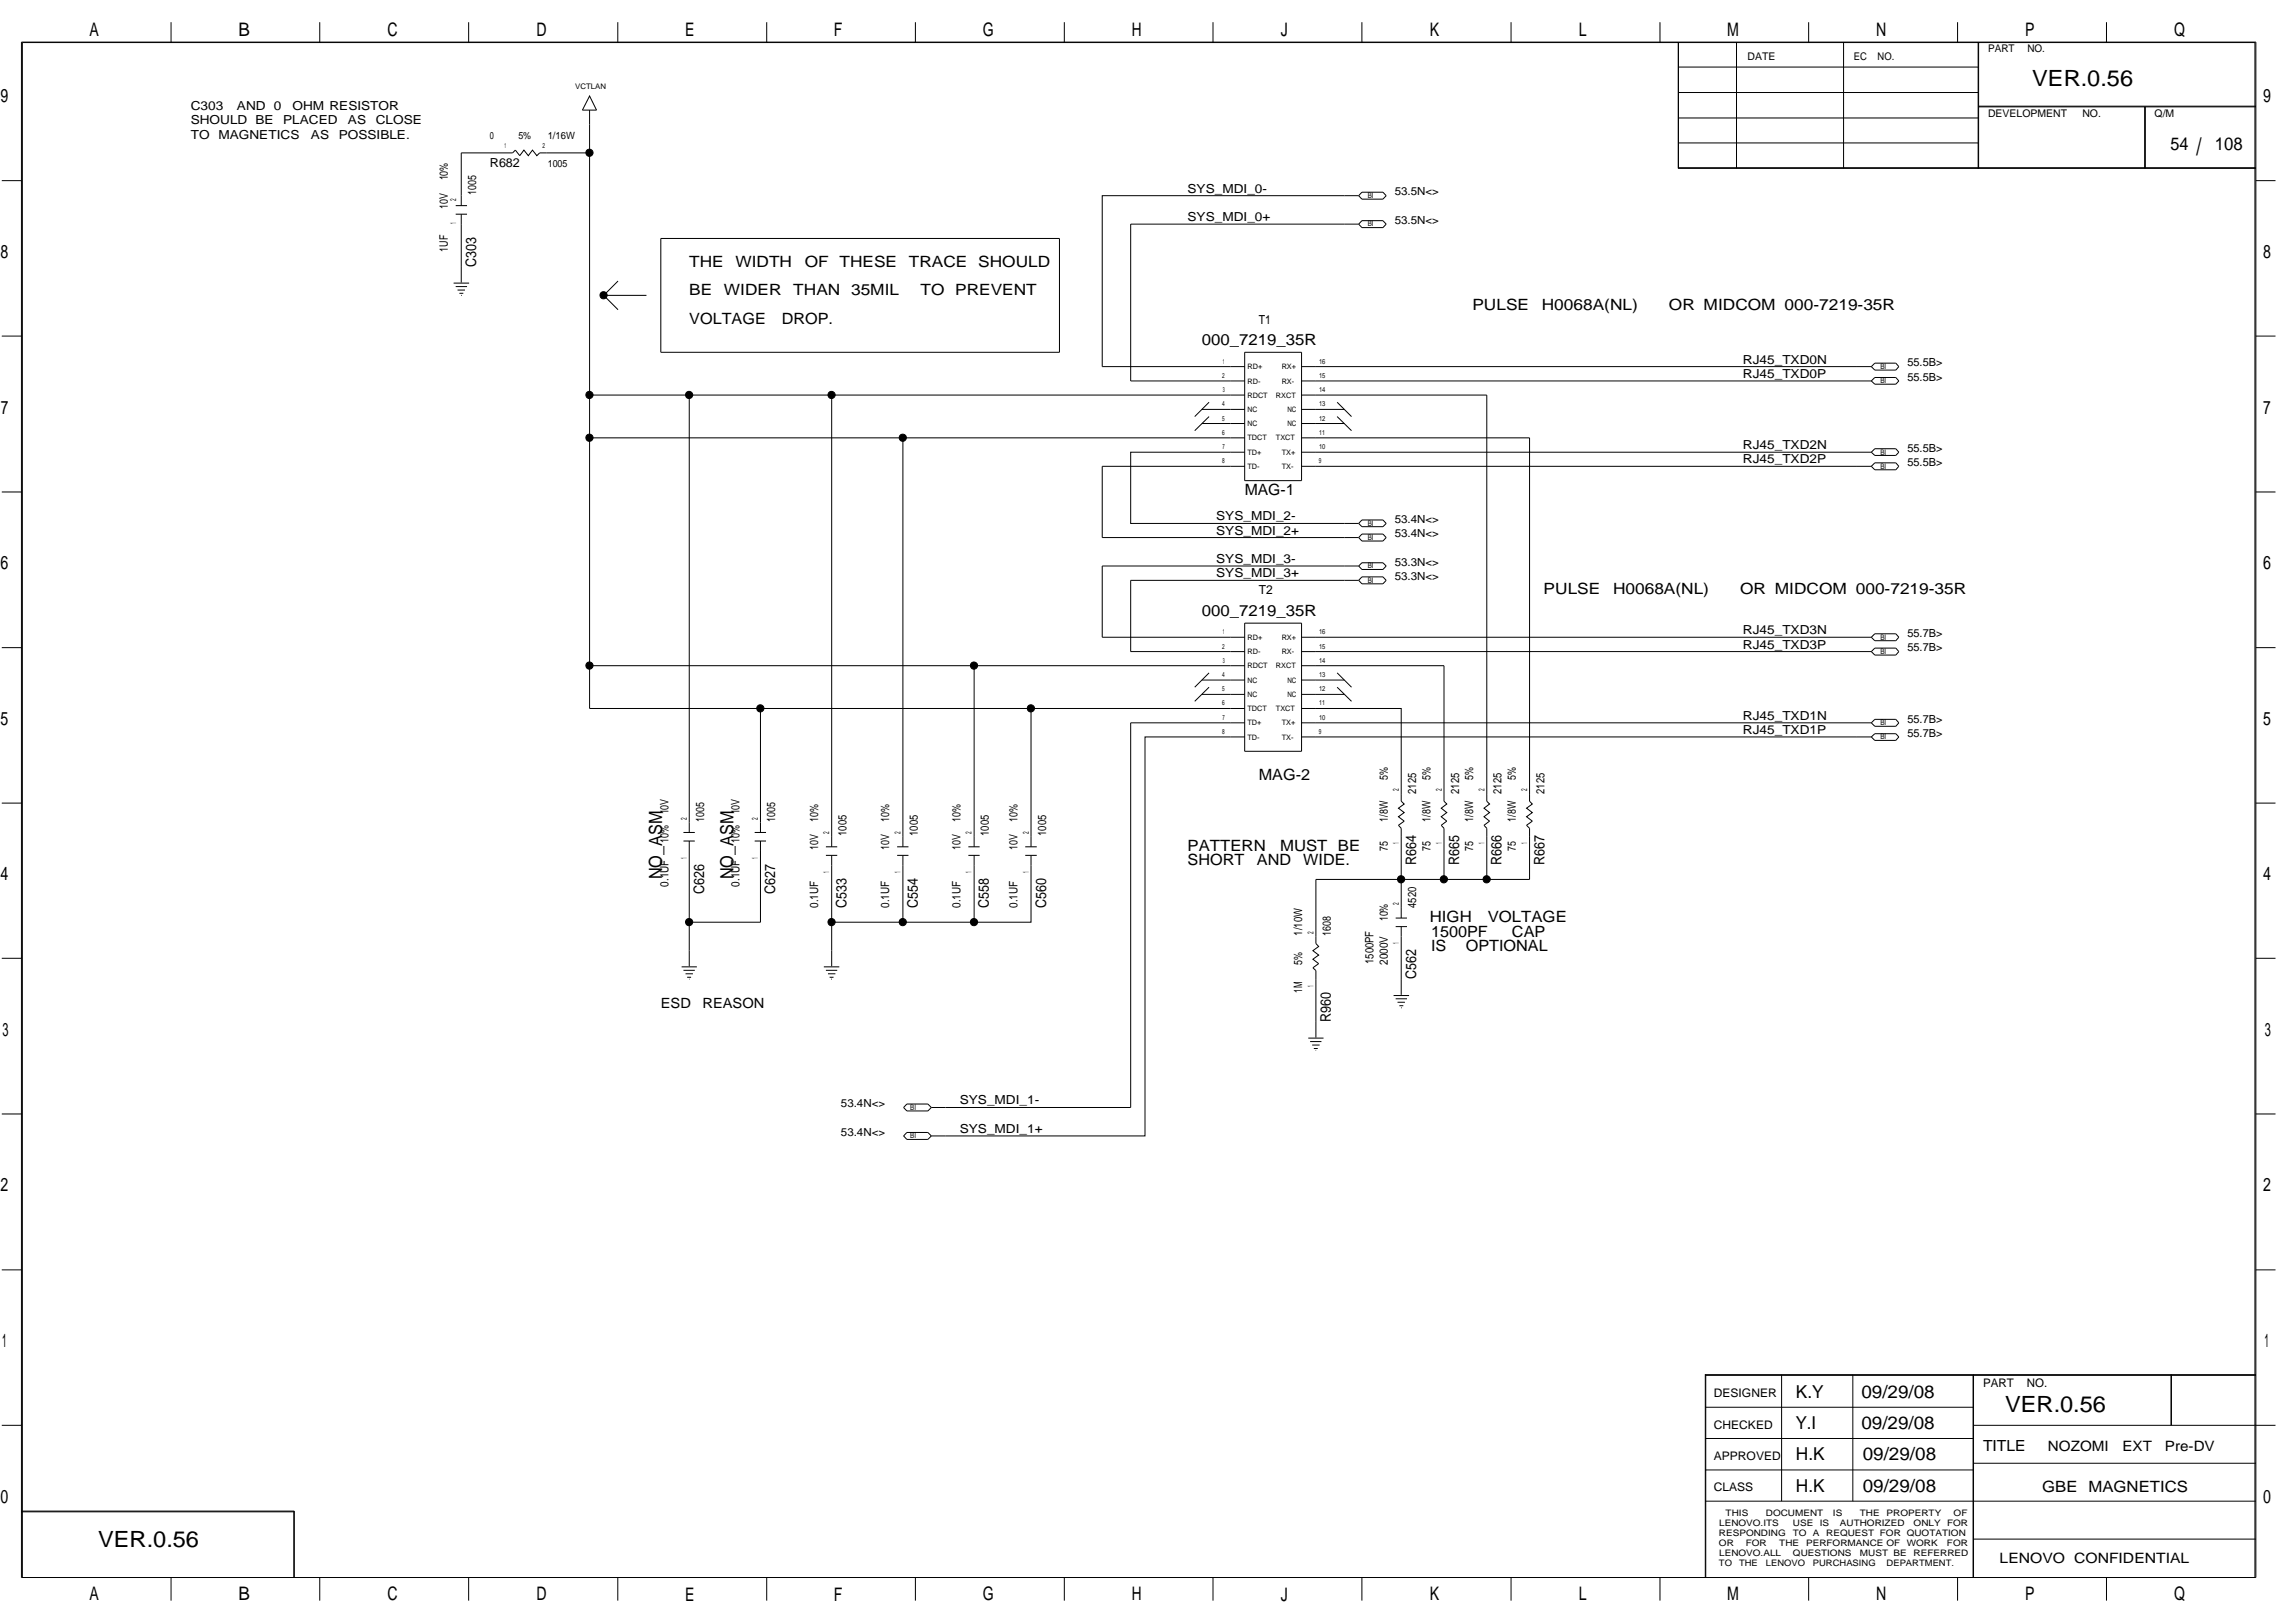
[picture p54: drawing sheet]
<svg xmlns="http://www.w3.org/2000/svg" width="420mm" height="297mm" viewBox="0 0 420 297" stroke-linecap="round" stroke-linejoin="round" font-family="sans-serif">
<defs><g id="words">
<text font-size="4.4" x="402.1" y="28.4">/</text>
<g font-size="4.1">
<text x="372.1" y="15.7">VER.0.56</text>
<text x="367.1" y="258.4">VER.0.56</text>
<text x="18" y="283.2">VER.0.56</text>
</g>
<g font-size="3.4">
<text x="16.4" y="6.6">A</text>
<text x="43.6" y="6.6">B</text>
<text x="70.9" y="6.6">C</text>
<text x="98.2" y="6.6">D</text>
<text x="125.4" y="6.6">E</text>
<text x="152.7" y="6.6">F</text>
<text x="179.9" y="6.6">G</text>
<text x="207.2" y="6.6">H</text>
<text x="234.5" y="6.6">J</text>
<text x="261.8" y="6.6">K</text>
<text x="289" y="6.6">L</text>
<text x="316.2" y="6.6">M</text>
<text x="343.5" y="6.6">N</text>
<text x="370.8" y="6.6">P</text>
<text x="398" y="6.6">Q</text>
<text x=".1" y="18.8">9</text>
<text x="414.3" y="18.8">9</text>
<text x=".1" y="47.2">8</text>
<text x="414.3" y="47.2">8</text>
<text x=".2" y="75.7">7</text>
<text x="414.3" y="75.7">7</text>
<text x=".1" y="104.2">6</text>
<text x="414.3" y="104.2">6</text>
<text x=".1" y="132.7">5</text>
<text x="414.3" y="132.7">5</text>
<text x=".1" y="161.1">4</text>
<text x="414.3" y="161.1">4</text>
<text x=".5" y="189.6">3</text>
<text x="414.6" y="189.6">3</text>
<text x=".1" y="218.1">2</text>
<text x="414.3" y="218.1">2</text>
<text x=".4" y="246.6">1</text>
<text x="414.6" y="246.6">1</text>
<text x=".1" y="275.1">0</text>
<text x="414.3" y="275.1">0</text>
<text x="16.4" y="292.9">A</text>
<text x="43.6" y="292.9">B</text>
<text x="70.9" y="292.9">C</text>
<text x="98.2" y="292.9">D</text>
<text x="125.4" y="292.9">E</text>
<text x="152.7" y="292.9">F</text>
<text x="179.9" y="292.9">G</text>
<text x="207.2" y="292.9">H</text>
<text x="234.5" y="292.9">J</text>
<text x="261.8" y="292.9">K</text>
<text x="289" y="292.9">L</text>
<text x="316.2" y="292.9">M</text>
<text x="343.5" y="292.9">N</text>
<text x="370.8" y="292.9">P</text>
<text x="398" y="292.9">Q</text>
</g>
<g font-size="3.3">
<text x="397.4" y="27.4">54</text>
<text x="405.5" y="27.4">108</text>
<text x="121.2" y="161" transform="rotate(-90 121.2 161)">NO_ASM</text>
<text x="134.3" y="161" transform="rotate(-90 134.3 161)">NO_ASM</text>
<text x="328.8" y="255.8">K.Y</text>
<text x="340.8" y="255.8">09/29/08</text>
<text x="328.7" y="261.6">Y.I</text>
<text x="340.8" y="261.6">09/29/08</text>
<text x="328.8" y="267.3">H.K</text>
<text x="341" y="267.3">09/29/08</text>
<text x="328.8" y="273">H.K</text>
<text x="341" y="273">09/29/08</text>
</g>
<g font-size="2.8">
<text x="126.2" y="48.9">THE</text>
<text x="134.7" y="48.9">WIDTH</text>
<text x="147.4" y="48.9">OF THESE</text>
<text x="166.4" y="48.9">TRACE SHOULD</text>
<text x="126.2" y="59.3">VOLTAGE</text>
<text x="126.2" y="54.1">BE</text>
<text x="132.5" y="54.1">WIDER</text>
<text x="143.1" y="59.3">DROP.</text>
<text x="145.2" y="54.1">THAN 35MIL</text>
<text x="168.5" y="54.1">TO PREVENT</text>
<text x="269.6" y="56.7">PULSE</text>
<text x="282.3" y="56.7">H0068A(NL)</text>
<text x="305.5" y="56.7">OR MIDCOM 000-7219-35R</text>
<text x="220" y="63.2">000_7219_35R</text>
<text x="227.9" y="90.6">MAG-1</text>
<text x="220" y="112.7">000_7219_35R</text>
<text x="282.6" y="108.8">PULSE</text>
<text x="295.3" y="108.8">H0068A(NL)</text>
<text x="318.6" y="108.8">OR MIDCOM 000-7219-35R</text>
<text x="230.5" y="142.7">MAG-2</text>
<text x="217.4" y="155.7">PATTERN</text>
<text x="234.3" y="155.7">MUST BE</text>
<text x="217.4" y="158.4">SHORT</text>
<text x="230.1" y="158.4">AND</text>
<text x="238.6" y="158.4">WIDE.</text>
<text x="261.8" y="168.8">HIGH</text>
<text x="262" y="171.4">1500PF</text>
<text x="262" y="174">IS</text>
<text x="268.3" y="174">OPTIONAL</text>
<text x="272.4" y="168.8">VOLTAGE</text>
<text x="276.8" y="171.4">CAP</text>
<text x="363" y="265.6">TITLE</text>
<text x="373.9" y="273.1">GBE MAGNETICS</text>
</g>
<g font-size="2.7">
<text x="87.2" y="48.9" transform="rotate(-90 87.2 48.9)">C303</text>
<text x="259.3" y="158.4" transform="rotate(-90 259.3 158.4)">R664</text>
<text x="267.1" y="158.4" transform="rotate(-90 267.1 158.4)">R665</text>
<text x="274.9" y="158.4" transform="rotate(-90 274.9 158.4)">R666</text>
<text x="282.7" y="158.4" transform="rotate(-90 282.7 158.4)">R667</text>
<text x="128.9" y="163.6" transform="rotate(-90 128.9 163.6)">C626</text>
<text x="141.9" y="163.6" transform="rotate(-90 141.9 163.6)">C627</text>
<text x="155" y="166.2" transform="rotate(-90 155 166.2)">C533</text>
<text x="168" y="166.2" transform="rotate(-90 168 166.2)">C554</text>
<text x="181" y="166.2" transform="rotate(-90 181 166.2)">C558</text>
<text x="191.5" y="166.2" transform="rotate(-90 191.5 166.2)">C560</text>
<text x="259.3" y="179.2" transform="rotate(-90 259.3 179.2)">C562</text>
<text x="243.6" y="187" transform="rotate(-90 243.6 187)">R960</text>
</g>
<g font-size="2.6">
<text x="121" y="184.4">ESD</text>
<text x="128.6" y="184.4">REASON</text>
<text x="374.9" y="265.5">NOZOMI</text>
<text x="388.6" y="265.5">EXT</text>
<text x="396.4" y="265.5">Pre-DV</text>
<text x="366.1" y="286.1">LENOVO CONFIDENTIAL</text>
</g>
<g font-size="2.3">
<text x="34.9" y="20.1">C303</text>
<text x="34.9" y="22.7">SHOULD BE</text>
<text x="43.4" y="20.1">AND 0</text>
<text x="51.8" y="22.7">PLACED</text>
<text x="53.5" y="20.1">OHM RESISTOR</text>
<text x="63.7" y="22.7">AS</text>
<text x="68.8" y="22.7">CLOSE</text>
<text x="34.9" y="25.4">TO</text>
<text x="40" y="25.4">MAGNETICS</text>
<text x="56.9" y="25.4">AS</text>
<text x="62" y="25.4">POSSIBLE.</text>
<text x="89.7" y="30.6">R682</text>
<text x="217.4" y="35.3">SYS_MDI_0-</text>
<text x="217.4" y="40.5">SYS_MDI_0+</text>
<text x="230.5" y="59.2">T1</text>
<text x="319.1" y="66.5">RJ45_TXD0N</text>
<text x="319.1" y="69.1">RJ45_TXD0P</text>
<text x="319.1" y="82.2">RJ45_TXD2N</text>
<text x="319.1" y="84.8">RJ45_TXD2P</text>
<text x="222.7" y="95.2">SYS_MDI_2-</text>
<text x="222.7" y="97.8">SYS_MDI_2+</text>
<text x="222.7" y="103">SYS_MDI_3-</text>
<text x="222.7" y="105.7">SYS_MDI_3+</text>
<text x="230.5" y="108.8">T2</text>
<text x="319.1" y="116.1">RJ45_TXD3N</text>
<text x="319.1" y="118.7">RJ45_TXD3P</text>
<text x="319.1" y="131.7">RJ45_TXD1N</text>
<text x="319.1" y="134.3">RJ45_TXD1P</text>
<text x="175.7" y="202.1">SYS_MDI_1-</text>
<text x="175.7" y="207.3">SYS_MDI_1+</text>
</g>
<g font-size="2.2">
<text x="313.8" y="255.7">DESIGNER</text>
<text x="363" y="253.8">PART</text>
<text x="371.1" y="253.8">NO.</text>
<text x="313.8" y="261.5">CHECKED</text>
<text x="313.8" y="267.2">APPROVED</text>
<text x="313.8" y="272.9">CLASS</text>
</g>
<g font-size="2.1">
<text x="82" y="33" transform="rotate(-90 82 33)">10%</text>
<text x="87.2" y="35.6" transform="rotate(-90 87.2 35.6)">1005</text>
<text x="82" y="38.3" transform="rotate(-90 82 38.3)">10V</text>
<text x="82" y="46.1" transform="rotate(-90 82 46.1)">1UF</text>
<text x="254.1" y="142.7" transform="rotate(-90 254.1 142.7)">5%</text>
<text x="261.9" y="142.7" transform="rotate(-90 261.9 142.7)">5%</text>
<text x="269.7" y="142.7" transform="rotate(-90 269.7 142.7)">5%</text>
<text x="277.5" y="142.7" transform="rotate(-90 277.5 142.7)">5%</text>
<text x="122.4" y="149.1" transform="rotate(-90 122.4 149.1)">10V</text>
<text x="135.4" y="149.1" transform="rotate(-90 135.4 149.1)">10V</text>
<text x="259.3" y="145.3" transform="rotate(-90 259.3 145.3)">2125</text>
<text x="267.1" y="145.3" transform="rotate(-90 267.1 145.3)">2125</text>
<text x="274.9" y="145.3" transform="rotate(-90 274.9 145.3)">2125</text>
<text x="282.7" y="145.3" transform="rotate(-90 282.7 145.3)">2125</text>
<text x="122.4" y="154.3" transform="rotate(-90 122.4 154.3)">10%</text>
<text x="128.9" y="150.4" transform="rotate(-90 128.9 150.4)">1005</text>
<text x="135.4" y="154.3" transform="rotate(-90 135.4 154.3)">10%</text>
<text x="141.9" y="150.4" transform="rotate(-90 141.9 150.4)">1005</text>
<text x="149.8" y="155.6" transform="rotate(-90 149.8 155.6)">10V</text>
<text x="149.8" y="150.4" transform="rotate(-90 149.8 150.4)">10%</text>
<text x="155" y="153" transform="rotate(-90 155 153)">1005</text>
<text x="162.8" y="155.6" transform="rotate(-90 162.8 155.6)">10V</text>
<text x="162.8" y="150.4" transform="rotate(-90 162.8 150.4)">10%</text>
<text x="168" y="153" transform="rotate(-90 168 153)">1005</text>
<text x="175.8" y="155.6" transform="rotate(-90 175.8 155.6)">10V</text>
<text x="175.8" y="150.4" transform="rotate(-90 175.8 150.4)">10%</text>
<text x="181" y="153" transform="rotate(-90 181 153)">1005</text>
<text x="186.3" y="155.6" transform="rotate(-90 186.3 155.6)">10V</text>
<text x="186.3" y="150.4" transform="rotate(-90 186.3 150.4)">10%</text>
<text x="191.5" y="153" transform="rotate(-90 191.5 153)">1005</text>
<text x="254.1" y="155.7" transform="rotate(-90 254.1 155.7)">75</text>
<text x="254.1" y="150.4" transform="rotate(-90 254.1 150.4)">1/8W</text>
<text x="261.9" y="155.7" transform="rotate(-90 261.9 155.7)">75</text>
<text x="261.9" y="150.4" transform="rotate(-90 261.9 150.4)">1/8W</text>
<text x="269.7" y="155.7" transform="rotate(-90 269.7 155.7)">75</text>
<text x="269.7" y="150.4" transform="rotate(-90 269.7 150.4)">1/8W</text>
<text x="277.5" y="150.4" transform="rotate(-90 277.5 150.4)">1/8W</text>
<text x="277.5" y="155.7" transform="rotate(-90 277.5 155.7)">75</text>
<text x="122.4" y="162.3" transform="rotate(-90 122.4 162.3)">0.1UF</text>
<text x="135.4" y="162.3" transform="rotate(-90 135.4 162.3)">0.1UF</text>
<text x="149.8" y="166.2" transform="rotate(-90 149.8 166.2)">0.1UF</text>
<text x="162.8" y="166.2" transform="rotate(-90 162.8 166.2)">0.1UF</text>
<text x="175.8" y="166.2" transform="rotate(-90 175.8 166.2)">0.1UF</text>
<text x="186.3" y="166.2" transform="rotate(-90 186.3 166.2)">0.1UF</text>
<text x="259.3" y="166.2" transform="rotate(-90 259.3 166.2)">4520</text>
<text x="238.4" y="171.2" transform="rotate(-90 238.4 171.2)">1/10W</text>
<text x="243.6" y="171.2" transform="rotate(-90 243.6 171.2)">1608</text>
<text x="254.1" y="168.6" transform="rotate(-90 254.1 168.6)">10%</text>
<text x="238.4" y="176.6" transform="rotate(-90 238.4 176.6)">5%</text>
<text x="251.4" y="176.4" transform="rotate(-90 251.4 176.4)">1500PF</text>
<text x="254.1" y="176.6" transform="rotate(-90 254.1 176.6)">2000V</text>
<text x="238.4" y="181.7" transform="rotate(-90 238.4 181.7)">1M</text>
</g>
<g font-size="2">
<text x="255.3" y="35.8">53.5N&lt;&gt;</text>
<text x="255.3" y="41">53.5N&lt;&gt;</text>
<text x="349.2" y="67.1">55.5B&gt;</text>
<text x="349.2" y="69.7">55.5B&gt;</text>
<text x="349.2" y="82.7">55.5B&gt;</text>
<text x="349.2" y="85.3">55.5B&gt;</text>
<text x="255.3" y="95.8">53.4N&lt;&gt;</text>
<text x="255.3" y="98.3">53.4N&lt;&gt;</text>
<text x="255.3" y="103.5">53.3N&lt;&gt;</text>
<text x="255.3" y="106.2">53.3N&lt;&gt;</text>
<text x="349.2" y="116.6">55.7B&gt;</text>
<text x="349.2" y="119.2">55.7B&gt;</text>
<text x="349.2" y="132.2">55.7B&gt;</text>
<text x="349.2" y="134.8">55.7B&gt;</text>
<text x="154" y="202.6">53.4N&lt;&gt;</text>
<text x="154" y="207.9">53.4N&lt;&gt;</text>
</g>
<g font-size="1.9">
<text x="319.9" y="11">DATE</text>
<text x="339.4" y="11">EC</text>
<text x="343.7" y="11">NO.</text>
<text x="364" y="9.5">PART</text>
<text x="371.2" y="9.5">NO.</text>
<text x="364" y="21.3">DEVELOPMENT</text>
<text x="381.2" y="21.3">NO.</text>
<text x="394.5" y="21.3">Q/M</text>
</g>
<g font-size="1.8">
<text x="89.7" y="25.4">0</text>
<text x="94.9" y="25.4">5%</text>
<text x="100.3" y="25.4">1/16W</text>
<text x="100.3" y="30.6">1005</text>
</g>
<g font-size="1.6">
<text x="314.7" y="281.2">RESPONDING</text>
<text x="314.7" y="279.3">LENOVO.ITS</text>
<text x="315.9" y="277.5">THIS</text>
<text x="323.3" y="277.5">DOCUMENT</text>
<text x="328.2" y="281.2">TO</text>
<text x="328.2" y="279.3">USE</text>
<text x="331.9" y="281.2">A</text>
<text x="333.2" y="279.3">IS</text>
<text x="334.3" y="281.2">REQUEST FOR QUOTATION</text>
<text x="335.6" y="277.5">IS</text>
<text x="336.8" y="279.3">AUTHORIZED</text>
<text x="340.5" y="277.5">THE</text>
<text x="345.4" y="277.5">PROPERTY</text>
<text x="350.3" y="279.3">ONLY</text>
<text x="356.5" y="279.3">FOR</text>
<text x="357.7" y="277.5">OF</text>
<text x="314.7" y="286.7">TO</text>
<text x="314.7" y="283">OR</text>
<text x="314.7" y="284.9">LENOVO.ALL</text>
<text x="318.4" y="286.7">THE</text>
<text x="319.6" y="283">FOR</text>
<text x="323.3" y="286.7">LENOVO</text>
<text x="325.7" y="283">THE</text>
<text x="328.2" y="284.9">QUESTIONS</text>
<text x="330.7" y="283">PERFORMANCE OF</text>
<text x="331.9" y="286.7">PURCHASING</text>
<text x="340.5" y="284.9">MUST BE</text>
<text x="345.4" y="286.7">DEPARTMENT.</text>
<text x="349.1" y="283">WORK</text>
<text x="350.3" y="284.9">REFERRED</text>
<text x="356.4" y="283">FOR</text>
</g>
<g font-size="1.5">
<text x="83.5" y="40.9" transform="rotate(-90 83.5 40.9)">1</text>
<text x="83.5" y="36.9" transform="rotate(-90 83.5 36.9)">2</text>
<text x="256.1" y="144.8" transform="rotate(-90 256.1 144.8)">2</text>
<text x="263.9" y="144.8" transform="rotate(-90 263.9 144.8)">2</text>
<text x="271.8" y="144.8" transform="rotate(-90 271.8 144.8)">2</text>
<text x="279.6" y="144.8" transform="rotate(-90 279.6 144.8)">2</text>
<text x="125.7" y="150" transform="rotate(-90 125.7 150)">2</text>
<text x="138.8" y="150" transform="rotate(-90 138.8 150)">2</text>
<text x="151.8" y="152.6" transform="rotate(-90 151.8 152.6)">2</text>
<text x="164.8" y="152.6" transform="rotate(-90 164.8 152.6)">2</text>
<text x="177.9" y="152.6" transform="rotate(-90 177.9 152.6)">2</text>
<text x="188.3" y="152.6" transform="rotate(-90 188.3 152.6)">2</text>
<text x="256.1" y="154.6" transform="rotate(-90 256.1 154.6)">1</text>
<text x="263.9" y="154.6" transform="rotate(-90 263.9 154.6)">1</text>
<text x="271.8" y="154.6" transform="rotate(-90 271.8 154.6)">1</text>
<text x="279.6" y="154.6" transform="rotate(-90 279.6 154.6)">1</text>
<text x="125.7" y="157.2" transform="rotate(-90 125.7 157.2)">1</text>
<text x="138.8" y="157.2" transform="rotate(-90 138.8 157.2)">1</text>
<text x="151.8" y="159.8" transform="rotate(-90 151.8 159.8)">1</text>
<text x="164.8" y="159.8" transform="rotate(-90 164.8 159.8)">1</text>
<text x="177.9" y="159.8" transform="rotate(-90 177.9 159.8)">1</text>
<text x="188.3" y="159.8" transform="rotate(-90 188.3 159.8)">1</text>
<text x="256.1" y="165.7" transform="rotate(-90 256.1 165.7)">2</text>
<text x="240.4" y="170.9" transform="rotate(-90 240.4 170.9)">2</text>
<text x="256.1" y="172.8" transform="rotate(-90 256.1 172.8)">1</text>
<text x="240.4" y="180.6" transform="rotate(-90 240.4 180.6)">1</text>
</g>
<g font-size="1.4">
<text x="105.3" y="16.2">VCTLAN</text>
<text x="250.4" y="36.2">BI</text>
<text x="250.4" y="41.4">BI</text>
<text x="228.4" y="67.6">RD+</text>
<text x="228.4" y="70.2">RD-</text>
<text x="234.6" y="67.6">RX+</text>
<text x="234.6" y="70.2">RX-</text>
<text x="344.2" y="70.1">BI</text>
<text x="344.2" y="67.5">BI</text>
<text x="228.4" y="72.8">RDCT</text>
<text x="228.4" y="75.4">NC</text>
<text x="233.6" y="72.8">RXCT</text>
<text x="235.7" y="75.4">NC</text>
<text x="228.4" y="78">NC</text>
<text x="228.4" y="80.6">TDCT</text>
<text x="228.4" y="83.2">TD+</text>
<text x="233.6" y="80.6">TXCT</text>
<text x="234.6" y="83.2">TX+</text>
<text x="235.7" y="78">NC</text>
<text x="344.2" y="83.2">BI</text>
<text x="228.4" y="85.8">TD-</text>
<text x="234.6" y="85.8">TX-</text>
<text x="344.2" y="85.8">BI</text>
<text x="250.4" y="98.8">BI</text>
<text x="250.4" y="96.2">BI</text>
<text x="250.4" y="106.6">BI</text>
<text x="250.4" y="104">BI</text>
<text x="228.4" y="117.1">RD+</text>
<text x="228.4" y="119.7">RD-</text>
<text x="234.6" y="117.1">RX+</text>
<text x="234.6" y="119.7">RX-</text>
<text x="344.2" y="119.7">BI</text>
<text x="344.2" y="117.1">BI</text>
<text x="228.4" y="122.3">RDCT</text>
<text x="228.4" y="124.9">NC</text>
<text x="233.6" y="122.3">RXCT</text>
<text x="235.7" y="124.9">NC</text>
<text x="228.4" y="127.6">NC</text>
<text x="228.4" y="130.2">TDCT</text>
<text x="233.6" y="130.2">TXCT</text>
<text x="235.7" y="127.6">NC</text>
<text x="228.4" y="132.8">TD+</text>
<text x="228.4" y="135.4">TD-</text>
<text x="234.6" y="132.8">TX+</text>
<text x="234.6" y="135.4">TX-</text>
<text x="344.2" y="132.7">BI</text>
<text x="344.2" y="135.3">BI</text>
<text x="166.7" y="203.1">BI</text>
<text x="166.7" y="208.3">BI</text>
</g>
<g font-size="1.3">
<text x="92.4" y="27.2">1</text>
<text x="99.3" y="27.2">2</text>
<text x="223.8" y="69.1">2</text>
<text x="223.8" y="66.5">1</text>
<text x="223.9" y="71.8">3</text>
<text x="241.5" y="66.5">16</text>
<text x="241.5" y="69.1">15</text>
<text x="241.5" y="71.8">14</text>
<text x="223.8" y="77">5</text>
<text x="223.8" y="74.3">4</text>
<text x="241.5" y="74.3">13</text>
<text x="241.5" y="77">12</text>
<text x="223.8" y="79.6">6</text>
<text x="223.8" y="82.2">7</text>
<text x="241.5" y="79.6">11</text>
<text x="241.5" y="82.2">10</text>
<text x="223.8" y="84.8">8</text>
<text x="241.4" y="84.8">9</text>
<text x="223.8" y="118.7">2</text>
<text x="223.8" y="116.1">1</text>
<text x="241.5" y="116.1">16</text>
<text x="241.5" y="118.7">15</text>
<text x="223.8" y="123.9">4</text>
<text x="223.9" y="121.3">3</text>
<text x="241.5" y="121.3">14</text>
<text x="241.5" y="123.9">13</text>
<text x="223.8" y="129.1">6</text>
<text x="223.8" y="126.5">5</text>
<text x="223.8" y="131.7">7</text>
<text x="241.5" y="126.5">12</text>
<text x="241.5" y="129.1">11</text>
<text x="241.5" y="131.7">10</text>
<text x="223.8" y="134.3">8</text>
<text x="241.4" y="134.3">9</text>
</g>
</g></defs>
<g fill="none" stroke="#000" stroke-width=".18">
<path d="M3.9 7.7h409.1v281h-409.1zM31.3 4.1v3.6M58.5 4.1v3.6M85.8 4.1v3.6M107.9 17.6l1.3 2.6h-2.6zM113.1 4.1v3.6M140.4 4.1v3.6M167.6 4.1v3.6M194.8 4.1v3.6M222.1 4.1v3.6M249.3 4.1v3.6M276.6 4.1v3.6"/>
<path d="M303.9 4.1v3.6M307.2 7.7v23.1h105.8M307.2 12.3h55M307.2 16.9h55M307.3 7.7v23.1M317.9 7.7v23.1M331.1 4.1v3.6M337.5 7.7v23.1M358.4 4.1v3.6M362.2 7.7v23.1M362.2 19.4h50.8M362.2 19.6h50.8"/>
<path d="M385.6 4.1v3.6M392.6 19.6v11.2M392.8 19.6v11.2M.3 33.1h3.6M83.4 37.6h2.1M83.4 39.2h2.1M84.4 39.2v12.5M107.9 28h-9.1l-.5 .5-.8-1-.8 1-.8-1-.7 1-.9-1-.5 .5h-9.4v9.6M107.9 20.2v59.9M248.7 35.8h-46.9v31.3h26.1M249.3 35.2h3.9l.6 .6-.6 .6h-3.9l-.6-.6zM307.2 30.7h105.8"/>
<path d="M307.2 21.6h55M307.3 26.2h54.9M413 33.1h3.6M83 51.8h2.9M83.4 52.5h2.1M83.8 53.1h1.3M84.1 53.7h.7M84.4 54.1h.1M113.1 51.4l-2.6 2.7M118.4 54.1h-7.9l2.6 2.6M121 43.6h73v20.9h-73zM248.7 41h-41.7v28.7h20.9"/>
<path d="M249.3 40.4h3.9l.6 .6-.6 .7h-3.9l-.6-.7zM.3 61.5h3.6M107.9 72.3h18.3M126.2 72.3h26.1v82.7M126.2 72.3v80.1M152.3 72.3h75.6M220 77.5h7.9M220 74.9h7.9M221.3 76.2l-2.6 2.6M221.3 73.6l-2.6 2.6M227.9 64.5h10.4v23.5h-10.4zM238.3 72.3h33.9v74.3l.5 .6-1 .7 1 .8-1 .8 1 .8-1 .7 .5 .6v9.4h7.8v-9.4l-.5-.6 1-.7-1-.8 1-.8-1-.8 1-.7-.5-.6v-66.5h-41.7"/>
<path d="M244.8 76.2l2.6 2.6M244.8 73.6l2.6 2.6M246.1 77.5h-7.8M246.1 74.9h-7.8M342.6 67.1l.6-.6h3.9l.5 .6-.5 .6h-3.9zM342.6 69.7l.6-.6h3.9l.5 .6-.5 .6h-3.9zM342.6 69.7h-104.3M342.6 67.1h-104.3M413 61.5h3.6M.3 90h3.6M107.9 80.1h120M107.9 80.1v41.7"/>
<path d="M165.3 80.1v74.9M227.9 82.8h-20.9v13h41.7M227.9 85.3h-26.1v13.1h46.9M249.3 95.2h3.9l.6 .6-.6 .6h-3.9l-.6-.6zM249.3 97.7h3.9l.6 .7-.6 .6h-3.9l-.6-.6zM342.6 85.3l.6-.6h3.9l.5 .6-.5 .7h-3.9zM342.6 82.8l.6-.7h3.9l.5 .7-.5 .6h-3.9zM342.6 85.3h-104.3M342.6 82.8h-104.3M413 90h3.6M.3 118.5h3.6M227.9 114h10.4v23.5h-10.4z"/>
<path d="M248.7 103.6l.6-.6h3.9l.6 .6-.6 .6h-3.9zM248.7 106.2h-41.7v13.1h20.9M248.7 103.6h-46.9v13h26.1M249.3 105.6h3.9l.6 .6-.6 .6h-3.9l-.6-.6zM342.6 119.3l.6-.7h3.9l.5 .7-.5 .6h-3.9zM342.6 119.3h-104.3M342.6 116.6l.6-.6h3.9l.5 .6-.5 .7h-3.9zM342.6 116.6h-104.3M413 118.5h3.6M178.3 121.8v33.2M178.3 121.8h49.6M178.3 121.8h-70.4v7.9h31.3"/>
<path d="M188.8 129.7v25.3M188.8 129.7h39.1M188.8 129.7h-49.6v22.7M220 127.1h7.9M220 124.5h7.9M221.3 123.1l-2.6 2.7M221.3 125.8l-2.6 2.6M227.9 134.9h-18.3v73h-39.1M227.9 132.3h-20.9v70.4h-36.5M238.3 129.7h18.2v16.9l.6 .6-1.1 .7 1.1 .8-1.1 .8 1.1 .8-1.1 .7 .5 .6v16.4M238.3 121.8h26.1v24.8l.5 .6-1 .7 1 .8-1 .8 1 .8-1 .7 .5 .6v9.4M244.8 123.1l2.6 2.7"/>
<path d="M244.8 125.8l2.6 2.6M246.1 124.5h-7.8M246.1 127.1h-7.8M342.6 132.3l.6-.6h3.9l.5 .6-.5 .6h-3.9zM342.6 134.9l.6-.6h3.9l.5 .6-.5 .6h-3.9zM342.6 134.9h-104.3M342.6 132.3h-104.3M.3 147h3.6M125.1 152.4h2.1M125.1 153.9h2.1M126.2 153.9v23M138.2 152.4h2"/>
<path d="M138.2 153.9h2M139.2 153.9v14.9h-13M151.2 155h2.1M151.2 156.5h2.1M152.3 156.5v12.3h13M164.2 155h2.1M164.2 156.5h2.1M165.3 156.5v12.3h13M177.3 155h2.1M177.3 156.5h2.1M178.3 156.5v12.3h10.5v-12.3M187.7 155h2.1"/>
<path d="M187.7 156.5h2.1M413 147h3.6M.3 175.4h3.6M124.8 177h2.8M125.1 177.6h2.1M125.5 178.2h1.4M125.8 178.9h.7M126.1 179.2h.1M150.8 177h2.9M151.2 177.6h2.1M151.6 178.2h1.3M151.9 178.9h.7"/>
<path d="M152.2 179.2h.1M152.3 168.8v8.1M255.5 168h2.1M255.5 169.6h2.1M256.5 169.6v12.5M272.2 161h-31.3v11.7l.5 .5-1 .8 1 .8-1 .8 1 .8-1 .7 .5 .5v12.3M413 175.4h3.6M239.5 190h2.8M239.8 190.6h2.1M240.2 191.3h1.4M240.5 191.9h.7M240.9 192.2h.1"/>
<path d="M255.1 182.2h2.9M255.5 182.8h2.1M255.9 183.4h1.3M256.2 184.1h.7M256.5 184.4h.1M.3 203.9h3.6M166 202.1h3.9l.6 .6-.6 .6h-3.9l-.6-.6zM166 207.3h3.9l.6 .6-.6 .6h-3.9l-.6-.6zM413 203.9h3.6M.3 232.4h3.6M413 232.4h3.6M312.2 251.7h100.8"/>
<path d="M312.2 257.6h49M312.3 251.6v37M326.2 251.6v23.1M339.2 251.6v23.1M361.2 251.6v37M361.3 251.6v37M397.5 251.6v9.3M413 251.6h-100.8v37M.3 260.9h3.6M3.9 276.6h50v12M3.9 276.7h50M53.8 276.6v12"/>
<path d="M312.2 274.7h100.8M312.2 263.3h49M312.2 269h49M361.2 267.8h51.8M361.2 260.9h55.4M4.1 288.6v-280.8h408.7v280.8M31.3 288.6v4.3M58.5 288.6v4.3M85.8 288.6v4.3M113.1 288.6v4.3M140.4 288.6v4.3M167.6 288.6v4.3"/>
<path d="M194.8 288.6v4.3M222.1 288.6v4.3M249.3 288.6v4.3M276.6 288.6v4.3M303.9 288.6v4.3M331.1 288.6v4.3M358.4 288.6v4.3M361.2 281.7h51.8M385.6 288.6v4.3"/>
</g>
<g fill="#000" stroke="#000" stroke-width=".18">
<circle cx="107.9" cy="28" r=".66"/>
<circle cx="110.5" cy="54" r=".66"/>
<circle cx="107.9" cy="72.3" r=".66"/>
<circle cx="126.2" cy="72.3" r=".66"/>
<circle cx="152.2" cy="72.3" r=".66"/>
<circle cx="107.9" cy="80.1" r=".66"/>
<circle cx="165.3" cy="80.1" r=".66"/>
<circle cx="107.9" cy="121.8" r=".66"/>
<circle cx="139.2" cy="129.6" r=".66"/>
<circle cx="178.3" cy="121.8" r=".66"/>
<circle cx="188.7" cy="129.6" r=".66"/>
<circle cx="126.2" cy="168.8" r=".66"/>
<circle cx="152.2" cy="168.8" r=".66"/>
<circle cx="165.3" cy="168.8" r=".66"/>
<circle cx="178.3" cy="168.8" r=".66"/>
<circle cx="256.5" cy="160.9" r=".66"/>
<circle cx="264.3" cy="160.9" r=".66"/>
<circle cx="272.2" cy="160.9" r=".66"/>
</g>
<use href="#words"/>
</svg>
